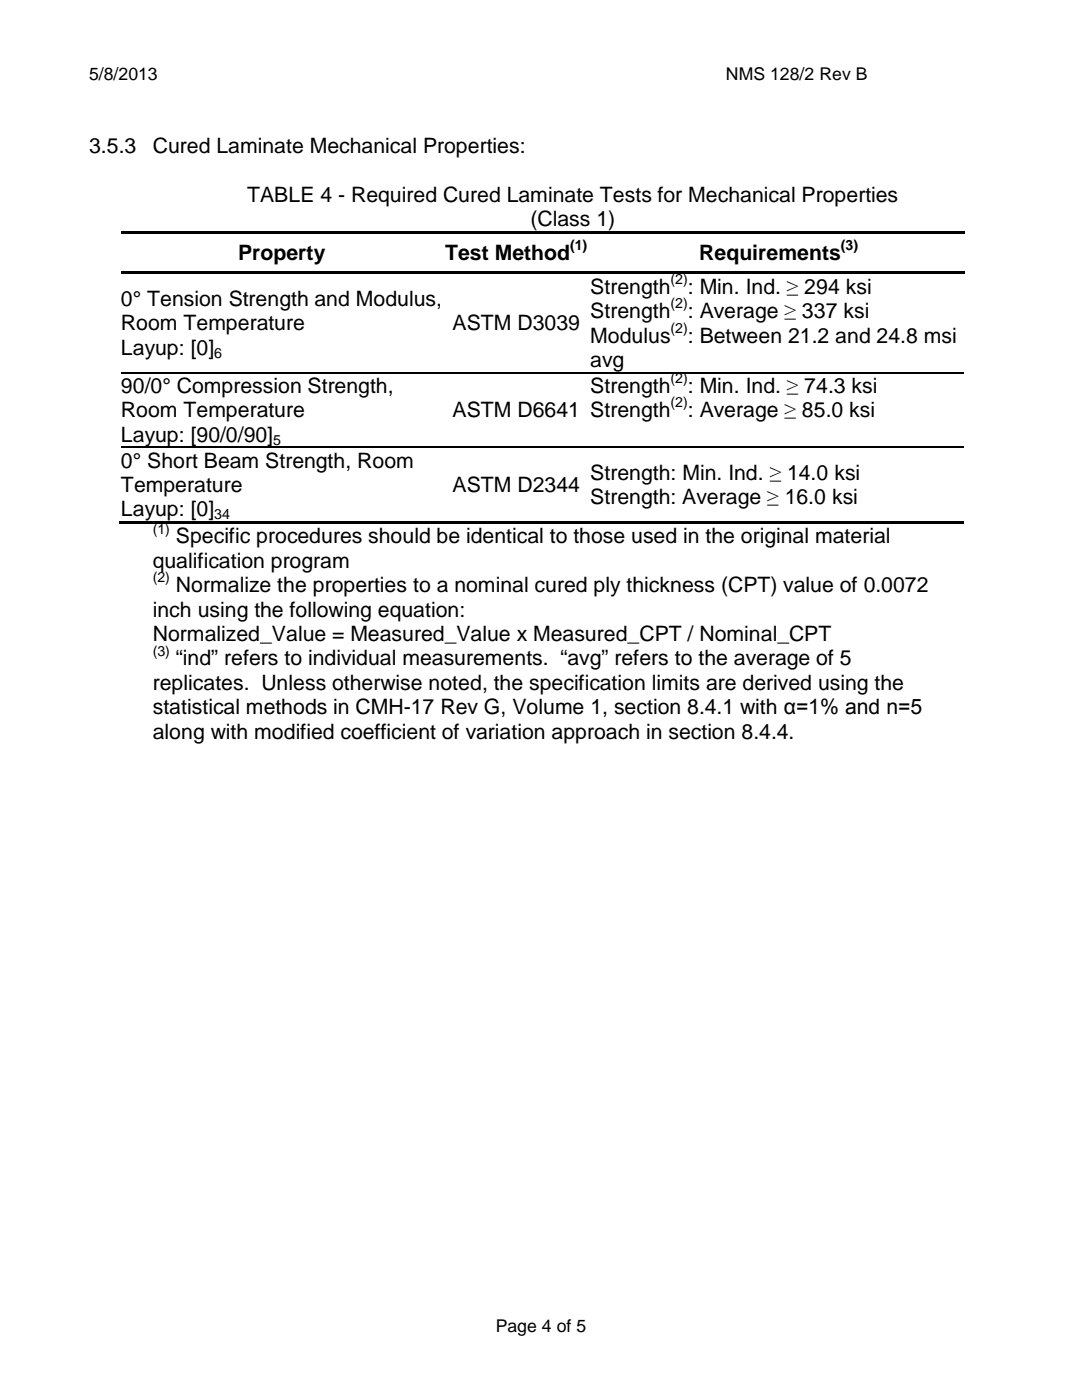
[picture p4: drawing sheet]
<svg xmlns="http://www.w3.org/2000/svg" width="216mm" height="279mm" viewBox="0 0 216 279" stroke-linecap="round" stroke-linejoin="round" font-family="sans-serif">
<defs><g id="words">
<g font-size="4.2">
<text x="17.8" y="30.5">3.5.3</text>
<text x="30.5" y="30.5">Cured Laminate Mechanical Properties:</text>
<text x="49.3" y="40.2">TABLE 4 - Required Cured Laminate Tests for Mechanical Properties</text>
<text x="105.8" y="45.1">(Class 1)</text>
<text x="47.5" y="51.9">Property</text>
<text x="88.8" y="51.9">Test Method</text>
<text x="139.5" y="51.9">Requirements</text>
<text x="117.8" y="58.6">Strength</text>
<text x="137.2" y="58.6">: Min. Ind. ≥ 294 ksi</text>
<text x="24.1" y="61.1">0° Tension Strength and Modulus,</text>
<text x="24.1" y="66">Room Temperature</text>
<text x="90.3" y="66">ASTM D3039</text>
<text x="117.8" y="63.5">Strength</text>
<text x="137.2" y="63.5">: Average ≥ 337 ksi</text>
<text x="24.1" y="70.8">Layup: [0]</text>
<text x="117.8" y="68.4">Modulus</text>
<text x="137.2" y="68.4">: Between 21.2 and 24.8 msi</text>
<text x="117.8" y="73.3">avg</text>
<text x="24.1" y="78.4">90/0° Compression Strength,</text>
<text x="24.1" y="83.3">Room Temperature</text>
<text x="90.3" y="83.3">ASTM D6641 Strength</text>
<text x="117.8" y="78.4">Strength</text>
<text x="137.2" y="78.4">: Min. Ind. ≥ 74.3 ksi</text>
<text x="137.2" y="83.3">: Average ≥ 85.0 ksi</text>
<text x="24.1" y="88.2">Layup: [90/0/90]</text>
<text x="24.1" y="93.3">0° Short Beam Strength, Room</text>
<text x="117.8" y="95.7">Strength: Min. Ind. ≥ 14.0 ksi</text>
<text x="24.1" y="98.2">Temperature</text>
<text x="90.3" y="98.2">ASTM D2344</text>
<text x="117.8" y="100.6">Strength: Average ≥ 16.0 ksi</text>
<text x="24.1" y="103">Layup: [0]</text>
<text x="30.5" y="113.3">qualification program</text>
<text x="35.1" y="108.5">Specific procedures should be identical to those used in the original material</text>
<text x="35.1" y="118.2">Normalize the properties to a nominal cured ply thickness (CPT) value of 0.0072</text>
<text x="30.5" y="123.1">inch using the following equation:</text>
<text x="30.5" y="127.9">Normalized_Value = Measured_Value x Measured_CPT / Nominal_CPT</text>
<text x="30.5" y="137.7">replicates. Unless otherwise noted, the specification limits are derived using the</text>
<text x="35.1" y="132.8">“ind” refers to individual measurements. “avg” refers to the average of 5</text>
<text x="30.5" y="142.5">statistical methods in CMH-17 Rev G, Volume 1, section 8.4.1 with α=1% and n=5</text>
<text x="30.5" y="147.4">along with modified coefficient of variation approach in section 8.4.4.</text>
</g>
<g font-size="3.5">
<text x="17.8" y="16">5/8/2013</text>
<text x="144.8" y="16">NMS 128/2 Rev B</text>
<text x="98.9" y="265.9">Page 4 of 5</text>
</g>
<g font-size="2.8">
<text x="113.7" y="49.9">(1)</text>
<text x="167.8" y="49.9">(3)</text>
<text x="133.8" y="56.6">(2)</text>
<text x="133.8" y="61.6">(2)</text>
<text x="42.8" y="71.4">6</text>
<text x="133.8" y="66.5">(2)</text>
<text x="133.8" y="76.4">(2)</text>
<text x="133.8" y="81.3">(2)</text>
<text x="54.5" y="88.7">5</text>
<text x="30.5" y="106.5">(1)</text>
<text x="42.8" y="103.6">34</text>
<text x="30.5" y="116.2">(2)</text>
<text x="30.5" y="130.9">(3)</text>
</g>
</g></defs>
<g fill="#000">
<path d="M24.1 46.1h63.5v.5h-63.5z" fill-rule="evenodd"/>
<path d="M24.1 54.2h63.5v.5h-63.5z" fill-rule="evenodd"/>
<path d="M87.6 46.1h.5v.5h-.5z" fill-rule="evenodd"/>
<path d="M87.6 54.2h.5v.5h-.5z" fill-rule="evenodd"/>
<path d="M88.1 46.1h29.7v.5h-29.7z" fill-rule="evenodd"/>
<path d="M88.1 54.2h29.7v.5h-29.7z" fill-rule="evenodd"/>
<path d="M117.8 46.1h.5v.5h-.5z" fill-rule="evenodd"/>
<path d="M117.8 54.2h.5v.5h-.5z" fill-rule="evenodd"/>
<path d="M118.3 46.1h74.1v.5h-74.1z" fill-rule="evenodd"/>
<path d="M118.3 54.2h74.1v.5h-74.1z" fill-rule="evenodd"/>
<path d="M87.6 74.3h.3v.2h-.3z" fill-rule="evenodd"/>
<path d="M117.8 74.3h.3v.2h-.3z" fill-rule="evenodd"/>
<path d="M87.6 89.2h.3v.2h-.3z" fill-rule="evenodd"/>
<path d="M117.8 89.2h.3v.2h-.3z" fill-rule="evenodd"/>
<path d="M23.9 104.1h63.7v.5h-63.7z" fill-rule="evenodd"/>
<path d="M87.4 104.1h.5v.5h-.5z" fill-rule="evenodd"/>
<path d="M87.9 104.1h29.9v.5h-29.9z" fill-rule="evenodd"/>
<path d="M117.6 104.1h.5v.5h-.5z" fill-rule="evenodd"/>
<path d="M118.1 104.1h74.3v.5h-74.3z" fill-rule="evenodd"/>
</g>
<path d="M24.1 74.4h63.5M87.9 74.4h29.9M118.1 74.4h74.3M24.1 89.3h63.5M87.9 89.3h29.9M118.1 89.3h74.3" fill="none" stroke="#000" stroke-width=".25"/>
<use href="#words"/>
</svg>
